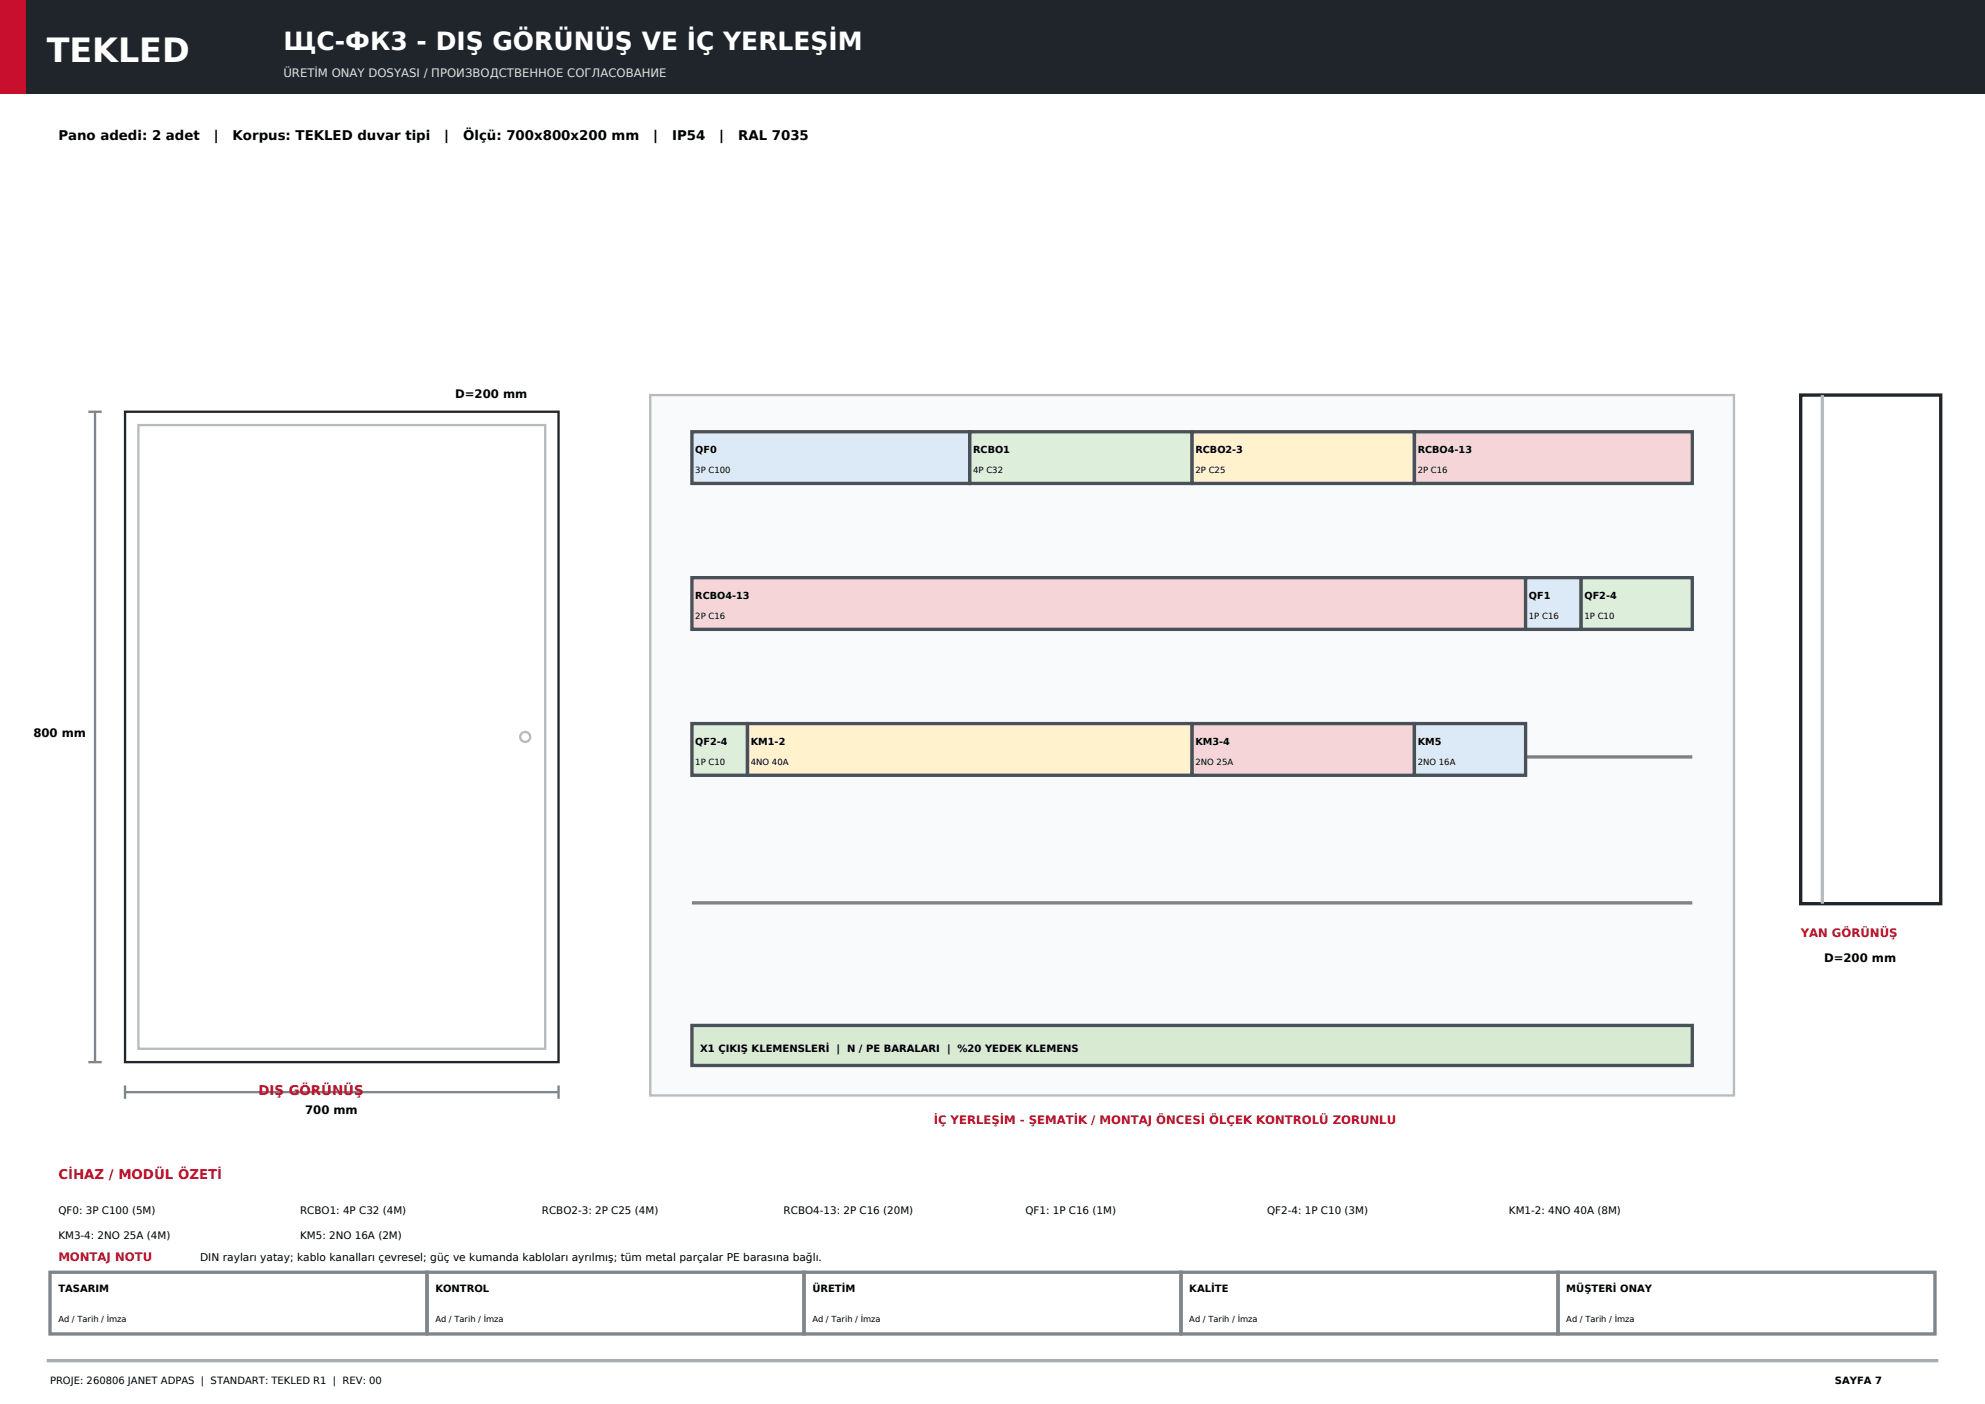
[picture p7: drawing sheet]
<svg xmlns="http://www.w3.org/2000/svg" width="420mm" height="297mm" viewBox="0 0 420 297" stroke-linecap="round" stroke-linejoin="round" font-family="sans-serif">
<defs><g id="words">
<text font-size="7.1" fill="#fff" x="9.9" y="13.1">TEKLED</text>
<text font-size="5.3" fill="#fff" x="60" y="10.6">ЩС-ФК3 - DIŞ GÖRÜNÜŞ VE İÇ YERLEŞİM</text>
<g font-size="2.8">
<text x="12.3" y="29.6">Pano adedi: 2 adet</text>
<text x="45.2" y="29.6">|</text>
<text x="49.2" y="29.6">Korpus: TEKLED duvar tipi</text>
<text x="94" y="29.6">|</text>
<text x="98" y="29.6">Ölçü: 700x800x200 mm</text>
<text x="138.2" y="29.6">|</text>
<text x="142.2" y="29.6">IP54</text>
<text x="152.2" y="29.6">|</text>
<text x="156.2" y="29.6">RAL 7035</text>
</g>
<g font-size="2.8" fill="#c8102e">
<text x="54.7" y="231.7">DIŞ GÖRÜNÜŞ</text>
<text x="12.3" y="249.4">CİHAZ / MODÜL ÖZETİ</text>
</g>
<text font-size="2.5" fill="#dde1e5" x="60" y="16.2">ÜRETİM ONAY DOSYASI / ПРОИЗВОДСТВЕННОЕ СОГЛАСОВАНИЕ</text>
<g font-size="2.5">
<text x="96.3" y="84.3">D=200 mm</text>
<text x="7.1" y="155.9">800 mm</text>
<text x="385.9" y="203.5">D=200 mm</text>
<text x="64.6" y="235.6">700 mm</text>
</g>
<g font-size="2.5" fill="#c8102e">
<text x="381" y="198.2">YAN GÖRÜNÜŞ</text>
<text x="197.6" y="237.7">İÇ YERLEŞİM - ŞEMATİK / MONTAJ ÖNCESİ ÖLÇEK KONTROLÜ ZORUNLU</text>
<text x="12.3" y="266.7">MONTAJ NOTU</text>
</g>
<text font-size="2.3" x="42.3" y="266.7">DIN rayları yatay; kablo kanalları çevresel; güç ve kumanda kabloları ayrılmış; tüm metal parçalar PE barasına bağlı.</text>
<g font-size="2.2">
<text x="12.3" y="256.8">QF0: 3P C100 (5M)</text>
<text x="63.5" y="256.8">RCBO1: 4P C32 (4M)</text>
<text x="114.7" y="256.8">RCBO2-3: 2P C25 (4M)</text>
<text x="165.8" y="256.8">RCBO4-13: 2P C16 (20M)</text>
<text x="217" y="256.8">QF1: 1P C16 (1M)</text>
<text x="268.1" y="256.8">QF2-4: 1P C10 (3M)</text>
<text x="319.3" y="256.8">KM1-2: 4NO 40A (8M)</text>
<text x="12.3" y="262.1">KM3-4: 2NO 25A (4M)</text>
<text x="63.5" y="262.1">KM5: 2NO 16A (2M)</text>
</g>
<g font-size="2.1">
<text x="148.2" y="222.6">X1 ÇIKIŞ KLEMENSLERİ | N / PE BARALARI | %20 YEDEK KLEMENS</text>
<text x="12.3" y="273.4">TASARIM</text>
<text x="92.1" y="273.4">KONTROL</text>
<text x="171.9" y="273.4">ÜRETİM</text>
<text x="251.6" y="273.4">KALİTE</text>
<text x="331.4" y="273.4">MÜŞTERİ ONAY</text>
<text x="10.6" y="292.8">PROJE: 260806 JANET ADPAS | STANDART: TEKLED R1 | REV: 00</text>
<text x="388.2" y="292.8">SAYFA 7</text>
</g>
<g font-size="2">
<text x="147.1" y="95.9">QF0</text>
<text x="205.9" y="95.9">RCBO1</text>
<text x="252.9" y="95.9">RCBO2-3</text>
<text x="300" y="95.9">RCBO4-13</text>
<text x="147.1" y="126.8">RCBO4-13</text>
<text x="323.5" y="126.8">QF1</text>
<text x="335.3" y="126.8">QF2-4</text>
<text x="147.1" y="157.7">QF2-4</text>
<text x="158.9" y="157.7">KM1-2</text>
<text x="252.9" y="157.7">KM3-4</text>
<text x="300" y="157.7">KM5</text>
</g>
<g font-size="1.8">
<text x="147.1" y="100.2">3P C100</text>
<text x="205.9" y="100.2">4P C32</text>
<text x="252.9" y="100.2">2P C25</text>
<text x="300" y="100.2">2P C16</text>
<text x="147.1" y="131">2P C16</text>
<text x="323.5" y="131">1P C16</text>
<text x="335.3" y="131">1P C10</text>
<text x="147.1" y="161.9">1P C10</text>
<text x="158.9" y="161.9">4NO 40A</text>
<text x="252.9" y="161.9">2NO 25A</text>
<text x="300" y="161.9">2NO 16A</text>
<text x="12.3" y="279.7">Ad / Tarih / İmza</text>
<text x="92.1" y="279.7">Ad / Tarih / İmza</text>
<text x="171.9" y="279.7">Ad / Tarih / İmza</text>
<text x="251.6" y="279.7">Ad / Tarih / İmza</text>
<text x="331.4" y="279.7">Ad / Tarih / İmza</text>
</g>
</g></defs>
<path d="M0 0h420v19.8h-420z" fill-rule="evenodd" fill="#20252b"/>
<path d="M0 0h5.3v19.8h-5.3z" fill-rule="evenodd" fill="#c8102e"/>
<path d="M26.5 87.1h91.7v137.6h-91.7z" fill="none" stroke="#20252b" stroke-width=".49"/>
<path d="M18.7 87.1h2.8M20.1 87.1v137.6M18.7 224.7h2.8M26.5 231h91.7M26.5 229.6v2.8M118.2 229.6v2.8" fill="none" stroke="#7e858b" stroke-width=".49"/>
<g fill="none" stroke="#b6bbc0" stroke-width=".49">
<path d="M29.3 89.9h86.1v132h-86.1z"/>
<circle cx="111.1" cy="155.9" r="1.06"/>
</g>
<path d="M137.6 83.6h229.3v148.1h-229.3z" fill-rule="evenodd" fill="#f9fafb" stroke="#b6bbc0" stroke-width=".49"/>
<path d="M146.4 98.4h211.7M146.4 129.3h211.7M146.4 160.1h211.7M146.4 191h211.7" fill="none" stroke="#7c8287" stroke-width=".71" stroke-linecap="butt"/>
<path d="M146.4 91.3h58.8v11h-58.8z" fill-rule="evenodd" fill="#dceaf7" stroke="#485159" stroke-width=".71" stroke-linecap="butt"/>
<path d="M205.2 91.3h47v11h-47z" fill-rule="evenodd" fill="#ddeedb" stroke="#485159" stroke-width=".71" stroke-linecap="butt"/>
<path d="M252.2 91.3h47.1v11h-47.1z" fill-rule="evenodd" fill="#fff2cc" stroke="#485159" stroke-width=".71" stroke-linecap="butt"/>
<g fill="#f6d5d8" stroke="#485159" stroke-width=".71" stroke-linecap="butt">
<path d="M299.3 91.3h58.8v11h-58.8z" fill-rule="evenodd"/>
<path d="M146.4 122.2h176.4v10.9h-176.4z" fill-rule="evenodd"/>
</g>
<path d="M322.8 122.2h11.8v10.9h-11.8z" fill-rule="evenodd" fill="#dceaf7" stroke="#485159" stroke-width=".71" stroke-linecap="butt"/>
<g fill="#ddeedb" stroke="#485159" stroke-width=".71" stroke-linecap="butt">
<path d="M334.6 122.2h23.5v10.9h-23.5z" fill-rule="evenodd"/>
<path d="M146.4 153.1h11.8v10.9h-11.8z" fill-rule="evenodd"/>
</g>
<path d="M158.2 153.1h94v10.9h-94z" fill-rule="evenodd" fill="#fff2cc" stroke="#485159" stroke-width=".71" stroke-linecap="butt"/>
<path d="M252.2 153.1h47.1v10.9h-47.1z" fill-rule="evenodd" fill="#f6d5d8" stroke="#485159" stroke-width=".71" stroke-linecap="butt"/>
<path d="M299.3 153.1h23.5v10.9h-23.5z" fill-rule="evenodd" fill="#dceaf7" stroke="#485159" stroke-width=".71" stroke-linecap="butt"/>
<path d="M146.4 216.9h211.7v8.5h-211.7z" fill-rule="evenodd" fill="#d9ead3" stroke="#485159" stroke-width=".71" stroke-linecap="butt"/>
<path d="M381 83.6h29.6v107.6h-29.6z" fill="none" stroke="#20252b" stroke-width=".71" stroke-linecap="butt"/>
<path d="M385.6 83.6v107.6" fill="none" stroke="#b6bbc0" stroke-width=".71" stroke-linecap="butt"/>
<path d="M10.6 269.1h79.7v13.1h-79.7zM90.3 269.1h79.8v13.1h-79.8zM170.1 269.1h79.8v13.1h-79.8zM249.9 269.1h79.7v13.1h-79.7zM329.6 269.1h79.8v13.1h-79.8z" fill="none" stroke="#7e858b" stroke-width=".71" stroke-linecap="butt"/>
<path d="M9.9 287.8h400.2" fill="none" stroke="#a8adb2" stroke-width=".71" stroke-linecap="butt"/>
<use href="#words"/>
</svg>
